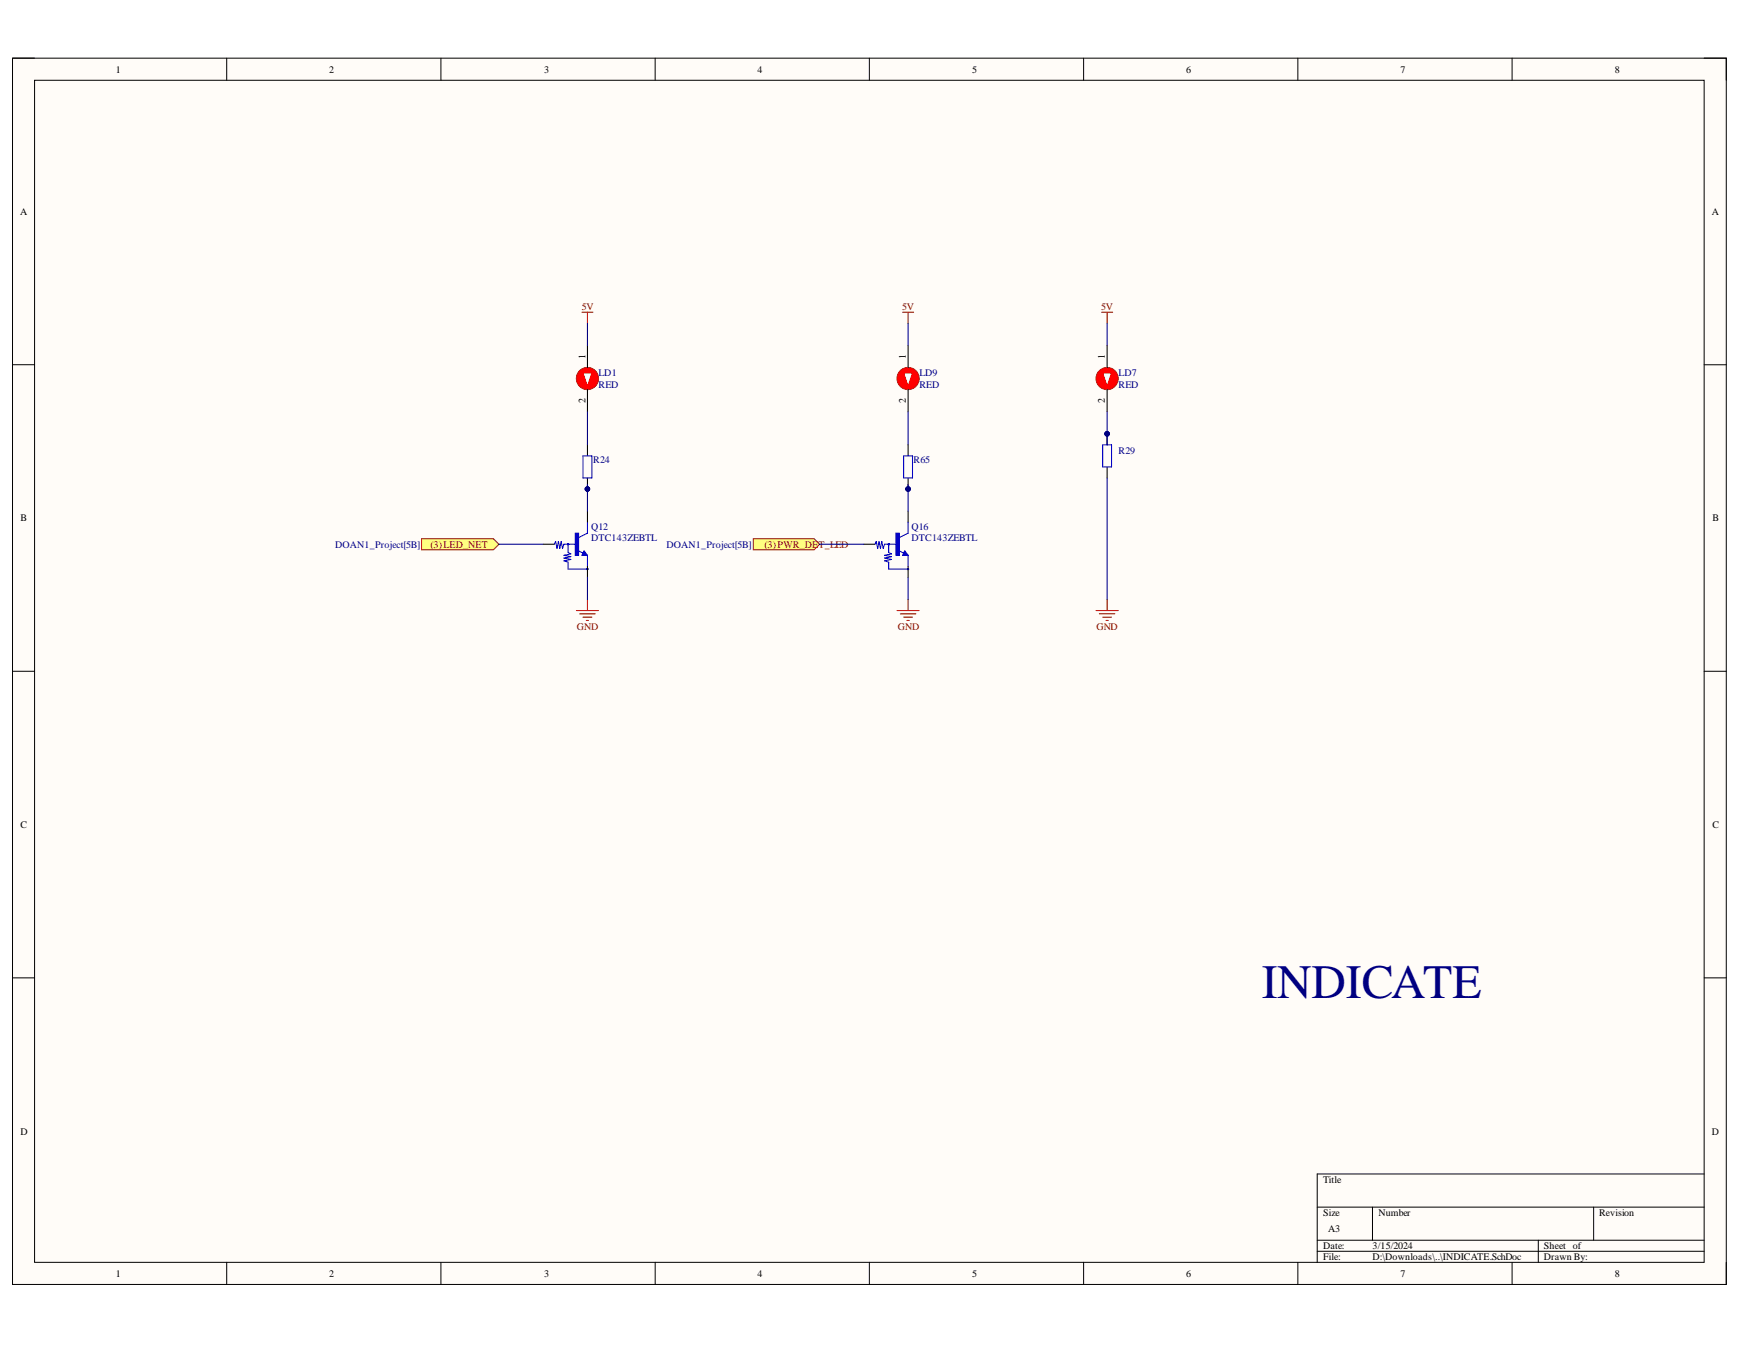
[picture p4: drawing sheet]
<svg xmlns="http://www.w3.org/2000/svg" width="279mm" height="216mm" viewBox="0 0 279 216" stroke-linecap="round" stroke-linejoin="round" font-family="sans-serif">
<defs><g id="words">
<text font-size="7.7" fill="#000080" x="202.5" y="160.1">INDICATE</text>
<g font-size="1.6">
<text x="18.6" y="11.7">1</text>
<text x="52.8" y="11.7">2</text>
<text x="87.3" y="11.7">3</text>
<text x="121.6" y="11.7">4</text>
<text x="156" y="11.7">5</text>
<text x="190.3" y="11.7">6</text>
<text x="224.8" y="11.7">7</text>
<text x="259.2" y="11.7">8</text>
<text x="3.2" y="34.5">A</text>
<text x="274.7" y="34.5">A</text>
<text x="93.9" y="57.6" transform="rotate(-90 93.9 57.6)">1</text>
<text x="145.4" y="57.6" transform="rotate(-90 145.4 57.6)">1</text>
<text x="177.3" y="57.6" transform="rotate(-90 177.3 57.6)">1</text>
<text x="93.9" y="64.7" transform="rotate(-90 93.9 64.7)">2</text>
<text x="145.4" y="64.7" transform="rotate(-90 145.4 64.7)">2</text>
<text x="177.3" y="64.7" transform="rotate(-90 177.3 64.7)">2</text>
<text x="3.3" y="83.7">B</text>
<text x="274.8" y="83.7">B</text>
<text x="3.3" y="132.9">C</text>
<text x="274.8" y="132.9">C</text>
<text x="3.3" y="182.1">D</text>
<text x="274.7" y="182.1">D</text>
<text x="212.3" y="189.9">Title</text>
<text x="212.3" y="195.1">Size</text>
<text x="213.2" y="197.8">A3</text>
<text x="221.2" y="195.1">Number</text>
<text x="256.6" y="195.1">Revision</text>
<text x="212.3" y="200.5">Date:</text>
<text x="212.3" y="202.2">File:</text>
<text x="220.3" y="200.5">3/15/2024</text>
<text x="220.3" y="202.2">D:\Downloads\..\INDICATE.SchDoc</text>
<text x="247.7" y="200.5">Sheet of</text>
<text x="247.7" y="202.2">Drawn By:</text>
<text x="18.6" y="204.9">1</text>
<text x="52.8" y="204.9">2</text>
<text x="87.3" y="204.9">3</text>
<text x="121.6" y="204.9">4</text>
<text x="156" y="204.9">5</text>
<text x="190.3" y="204.9">6</text>
<text x="224.8" y="204.9">7</text>
<text x="259.2" y="204.9">8</text>
</g>
<g font-size="1.6" fill="#800000">
<text x="93.4" y="49.8">5V</text>
<text x="144.8" y="49.8">5V</text>
<text x="176.7" y="49.8">5V</text>
<text x="69.1" y="87.9">(3)LED_NET</text>
<text x="122.7" y="87.9">(3)PWR_DET_LED</text>
<text x="92.6" y="101.2">GND</text>
<text x="144.1" y="101.2">GND</text>
<text x="176" y="101.2">GND</text>
</g>
<g font-size="1.6" fill="#000080">
<text x="96.1" y="60.4">LD1</text>
<text x="96.1" y="62.2">RED</text>
<text x="147.6" y="60.4">LD9</text>
<text x="147.6" y="62.2">RED</text>
<text x="179.5" y="60.4">LD7</text>
<text x="179.5" y="62.2">RED</text>
<text x="95.2" y="74.4">R24</text>
<text x="146.6" y="74.4">R65</text>
<text x="179.5" y="72.9">R29</text>
<text x="53.8" y="87.9">DOAN1_Project[5B]</text>
<text x="94.9" y="85">Q12</text>
<text x="94.9" y="86.8">DTC143ZEBTL</text>
<text x="107" y="87.9">DOAN1_Project[5B]</text>
<text x="146.3" y="85">Q16</text>
<text x="146.3" y="86.8">DTC143ZEBTL</text>
</g>
</g></defs>
<path d="M2 9.3h275v196.9h-275z" fill-rule="evenodd" fill="#fffcf8"/>
<path d="M2 9.3h275v196.9h-275z" fill="none" stroke="#000" stroke-width=".16"/>
<path d="M5.5 12.9h268v189.7h-268z" fill-rule="evenodd" fill="#fffcf8"/>
<g fill="none" stroke="#000" stroke-width=".16">
<path d="M2 9.3h3.5M5.5 12.9h268v189.7h-268zM36.4 9.3v3.6M70.8 9.3v3.6M105.1 9.3v3.6M139.5 9.3v3.6M173.9 9.3v3.6M208.3 9.3v3.6M242.7 9.3v3.6M273.5 9.3h3.5v3.6M2 58.5h3.5M273.5 58.6h3.5"/>
<path d="M2 107.8h3.5M273.5 107.8h3.5M2 157h3.5M273.5 157h3.5M211.4 193.8h62.1M211.4 199.1h62.1M220.3 193.8v5.3M246.9 199.1v3.5M255.8 193.8v5.3M273.5 188.4h-62.1v14.2M36.4 202.6v3.6M70.8 202.6v3.6"/>
<path d="M105.1 202.6v3.6M139.5 202.6v3.6M173.9 202.6v3.6M208.3 202.6v3.6M211.4 200.9h62.1M242.7 202.6v3.6M277 202.6v3.6"/>
</g>
<circle cx="145.7" cy="60.8" r="1.77" fill="#f00"/>
<circle cx="145.7" cy="60.8" r="1.77" fill="none" stroke="#c00" stroke-width=".17"/>
<path d="M145 59.9h1.4l-.7 2.1z" fill="#f8fcff"/>
<path d="M145 59.9h1.4l-.7 2.1z" fill="none" stroke="#f00" stroke-width=".16"/>
<path d="M145.7 55.4v3.6M145.7 62.5v3.6" fill="none" stroke="#000" stroke-width=".17"/>
<path d="M144.8 50.1h1.8M145.7 50.1v1.8M144 98h3.5M144.5 98.5h2.5M145 99.1h1.4M145.6 99.6h.3M145.7 96.2v1.8" fill="none" stroke="#800000" stroke-width=".17"/>
<path d="M120.9 86.5h9.7l.9 .9-.9 .8h-9.7z" fill-rule="evenodd" fill="#ffff80"/>
<path d="M120.9 86.5h9.7l.9 .9-.9 .8h-9.7z" fill="none" stroke="#800000" stroke-width=".16"/>
<circle cx="94.3" cy="60.8" r="1.77" fill="#f00"/>
<circle cx="94.3" cy="60.8" r="1.77" fill="none" stroke="#c00" stroke-width=".17"/>
<path d="M93.6 59.9h1.4l-.7 2.1z" fill="#f8fcff"/>
<path d="M93.6 59.9h1.4l-.7 2.1z" fill="none" stroke="#f00" stroke-width=".16"/>
<path d="M94.3 55.4v3.6M94.3 62.5v3.6" fill="none" stroke="#000" stroke-width=".17"/>
<path d="M93.4 50.1h1.8M94.3 50.1v1.8M92.5 98h3.5M93 98.5h2.5M93.6 99.1h1.4M94.1 99.6h.3M94.3 96.2v1.8" fill="none" stroke="#800000" stroke-width=".17"/>
<circle cx="177.7" cy="60.8" r="1.78" fill="#f00"/>
<circle cx="177.7" cy="60.8" r="1.78" fill="none" stroke="#c00" stroke-width=".17"/>
<path d="M177 59.9h1.4l-.7 2.1z" fill="#f8fcff"/>
<path d="M177 59.9h1.4l-.7 2.1z" fill="none" stroke="#f00" stroke-width=".16"/>
<path d="M177.7 55.4v3.6M177.7 62.5v3.6" fill="none" stroke="#000" stroke-width=".17"/>
<path d="M176.8 50.1h1.8M177.7 50.1v1.8M175.9 98h3.5M176.4 98.5h2.5M177 99.1h1.4M177.5 99.6h.4M177.7 96.2v1.8" fill="none" stroke="#800000" stroke-width=".17"/>
<path d="M67.7 86.5h11.5l.9 .9-.9 .8h-11.5z" fill-rule="evenodd" fill="#ffff80"/>
<path d="M67.7 86.5h11.5l.9 .9-.9 .8h-11.5z" fill="none" stroke="#800000" stroke-width=".16"/>
<path d="M92.3 85.6h.6v3.5h-.6z" fill-rule="evenodd" fill="#00f"/>
<g fill="none" stroke="#00f" stroke-width=".17">
<path d="M88.9 87.4l.3-.5 .2 1.1 .2-1.1 .2 1.1 .3-1.1 .2 1.1 .2-.6h2M91.2 87.4v1.3l.4 .2-1.1 .2 1.1 .3-1.1 .2 1.1 .2-1.1 .2 .7 .2v1.2h3.1M92.3 85.6h.6v3.5h-.6zM92.7 88.4l.9 .4M93.7 88.4l.6 .7h-.9zM93.7 88.8l.1 .2h-.2l.1-.4 .4 .4h-.5M94.3 83.8v1.8l-1.4 .7M94.3 89.1v1.8"/>
<circle cx="91.2" cy="87.4" r=".09"/>
<circle cx="94.3" cy="91.4" r=".09"/>
</g>
<path d="M87.2 87.4h1.7M94.3 82v1.8M94.3 90.9v1.8" fill="none" stroke="#000" stroke-width=".17"/>
<path d="M143.8 85.6h.5v3.5h-.5z" fill-rule="evenodd" fill="#00f"/>
<g fill="none" stroke="#00f" stroke-width=".17">
<path d="M140.4 87.4l.2-.5 .2 1.1 .3-1.1 .2 1.1 .2-1.1 .2 1.1 .3-.6h2M142.6 87.4v1.3l.5 .2-1.1 .2 1.1 .3-1.1 .2 1.1 .2-1.1 .2 .6 .2v1.2h3.1M143.8 85.6h.5v3.5h-.5zM144.2 88.4l.8 .4M145.2 88.4l.5 .7h-.9zM145.2 88.8l.1 .2h-.3l.2-.4 .4 .4h-.6M145.7 83.8v1.8l-1.4 .7M145.7 89.1v1.8"/>
<circle cx="142.6" cy="87.4" r=".09"/>
<circle cx="145.7" cy="91.4" r=".09"/>
</g>
<path d="M138.6 87.4h1.8M145.7 82v1.8M145.7 90.9v1.8" fill="none" stroke="#000" stroke-width=".17"/>
<circle cx="94.3" cy="78.5" r=".36" fill="#000080"/>
<circle cx="94.3" cy="78.5" r=".36" fill="none" stroke="#000080" stroke-width=".16"/>
<path d="M94.3 76.7v1.8" fill="none" stroke="#000" stroke-width=".17"/>
<circle cx="94.3" cy="78.5" r=".36" fill="#000080"/>
<circle cx="94.3" cy="78.5" r=".36" fill="none" stroke="#000080" stroke-width=".16"/>
<path d="M94.3 71.4v1.8" fill="none" stroke="#000" stroke-width=".17"/>
<path d="M93.6 73.2h1.4v3.5h-1.4z" fill="none" stroke="#00f" stroke-width=".17"/>
<circle cx="145.7" cy="78.5" r=".36" fill="#000080"/>
<circle cx="145.7" cy="78.5" r=".36" fill="none" stroke="#000080" stroke-width=".16"/>
<path d="M145.7 76.7v1.8" fill="none" stroke="#000" stroke-width=".17"/>
<circle cx="145.7" cy="78.5" r=".36" fill="#000080"/>
<circle cx="145.7" cy="78.5" r=".36" fill="none" stroke="#000080" stroke-width=".16"/>
<path d="M145.7 71.4v1.8" fill="none" stroke="#000" stroke-width=".17"/>
<path d="M145 73.2h1.4v3.5h-1.4z" fill="none" stroke="#00f" stroke-width=".17"/>
<circle cx="177.7" cy="69.6" r=".36" fill="#000080"/>
<circle cx="177.7" cy="69.6" r=".36" fill="none" stroke="#000080" stroke-width=".16"/>
<path d="M177.7 69.6v1.8M177.7 75v1.7" fill="none" stroke="#000" stroke-width=".17"/>
<circle cx="177.7" cy="69.6" r=".36" fill="#000080"/>
<circle cx="177.7" cy="69.6" r=".36" fill="none" stroke="#000080" stroke-width=".16"/>
<path d="M177 71.4h1.4v3.6h-1.4z" fill="none" stroke="#00f" stroke-width=".17"/>
<path d="M94.3 51.9v3.5M145.7 51.9v3.5M177.7 51.9v3.5M94.3 66.1v5.3M145.7 66.1v5.3M177.7 66.1v5.3M94.3 92.7v3.5M131.5 87.4h7.1M145.7 92.7v3.5" fill="none" stroke="#000080" stroke-width=".17"/>
<circle cx="177.7" cy="69.6" r=".36" fill="#000080"/>
<circle cx="177.7" cy="69.6" r=".36" fill="none" stroke="#000080" stroke-width=".16"/>
<path d="M94.3 77.8v4.2" fill="none" stroke="#000080" stroke-width=".17"/>
<circle cx="94.3" cy="78.5" r=".36" fill="#000080"/>
<circle cx="94.3" cy="78.5" r=".36" fill="none" stroke="#000080" stroke-width=".16"/>
<path d="M145.7 77.8v4.2M177.7 76.7v19.5" fill="none" stroke="#000080" stroke-width=".17"/>
<circle cx="145.7" cy="78.5" r=".36" fill="#000080"/>
<circle cx="145.7" cy="78.5" r=".36" fill="none" stroke="#000080" stroke-width=".16"/>
<path d="M80.1 87.4h7.1" fill="none" stroke="#000080" stroke-width=".17"/>
<use href="#words"/>
</svg>
